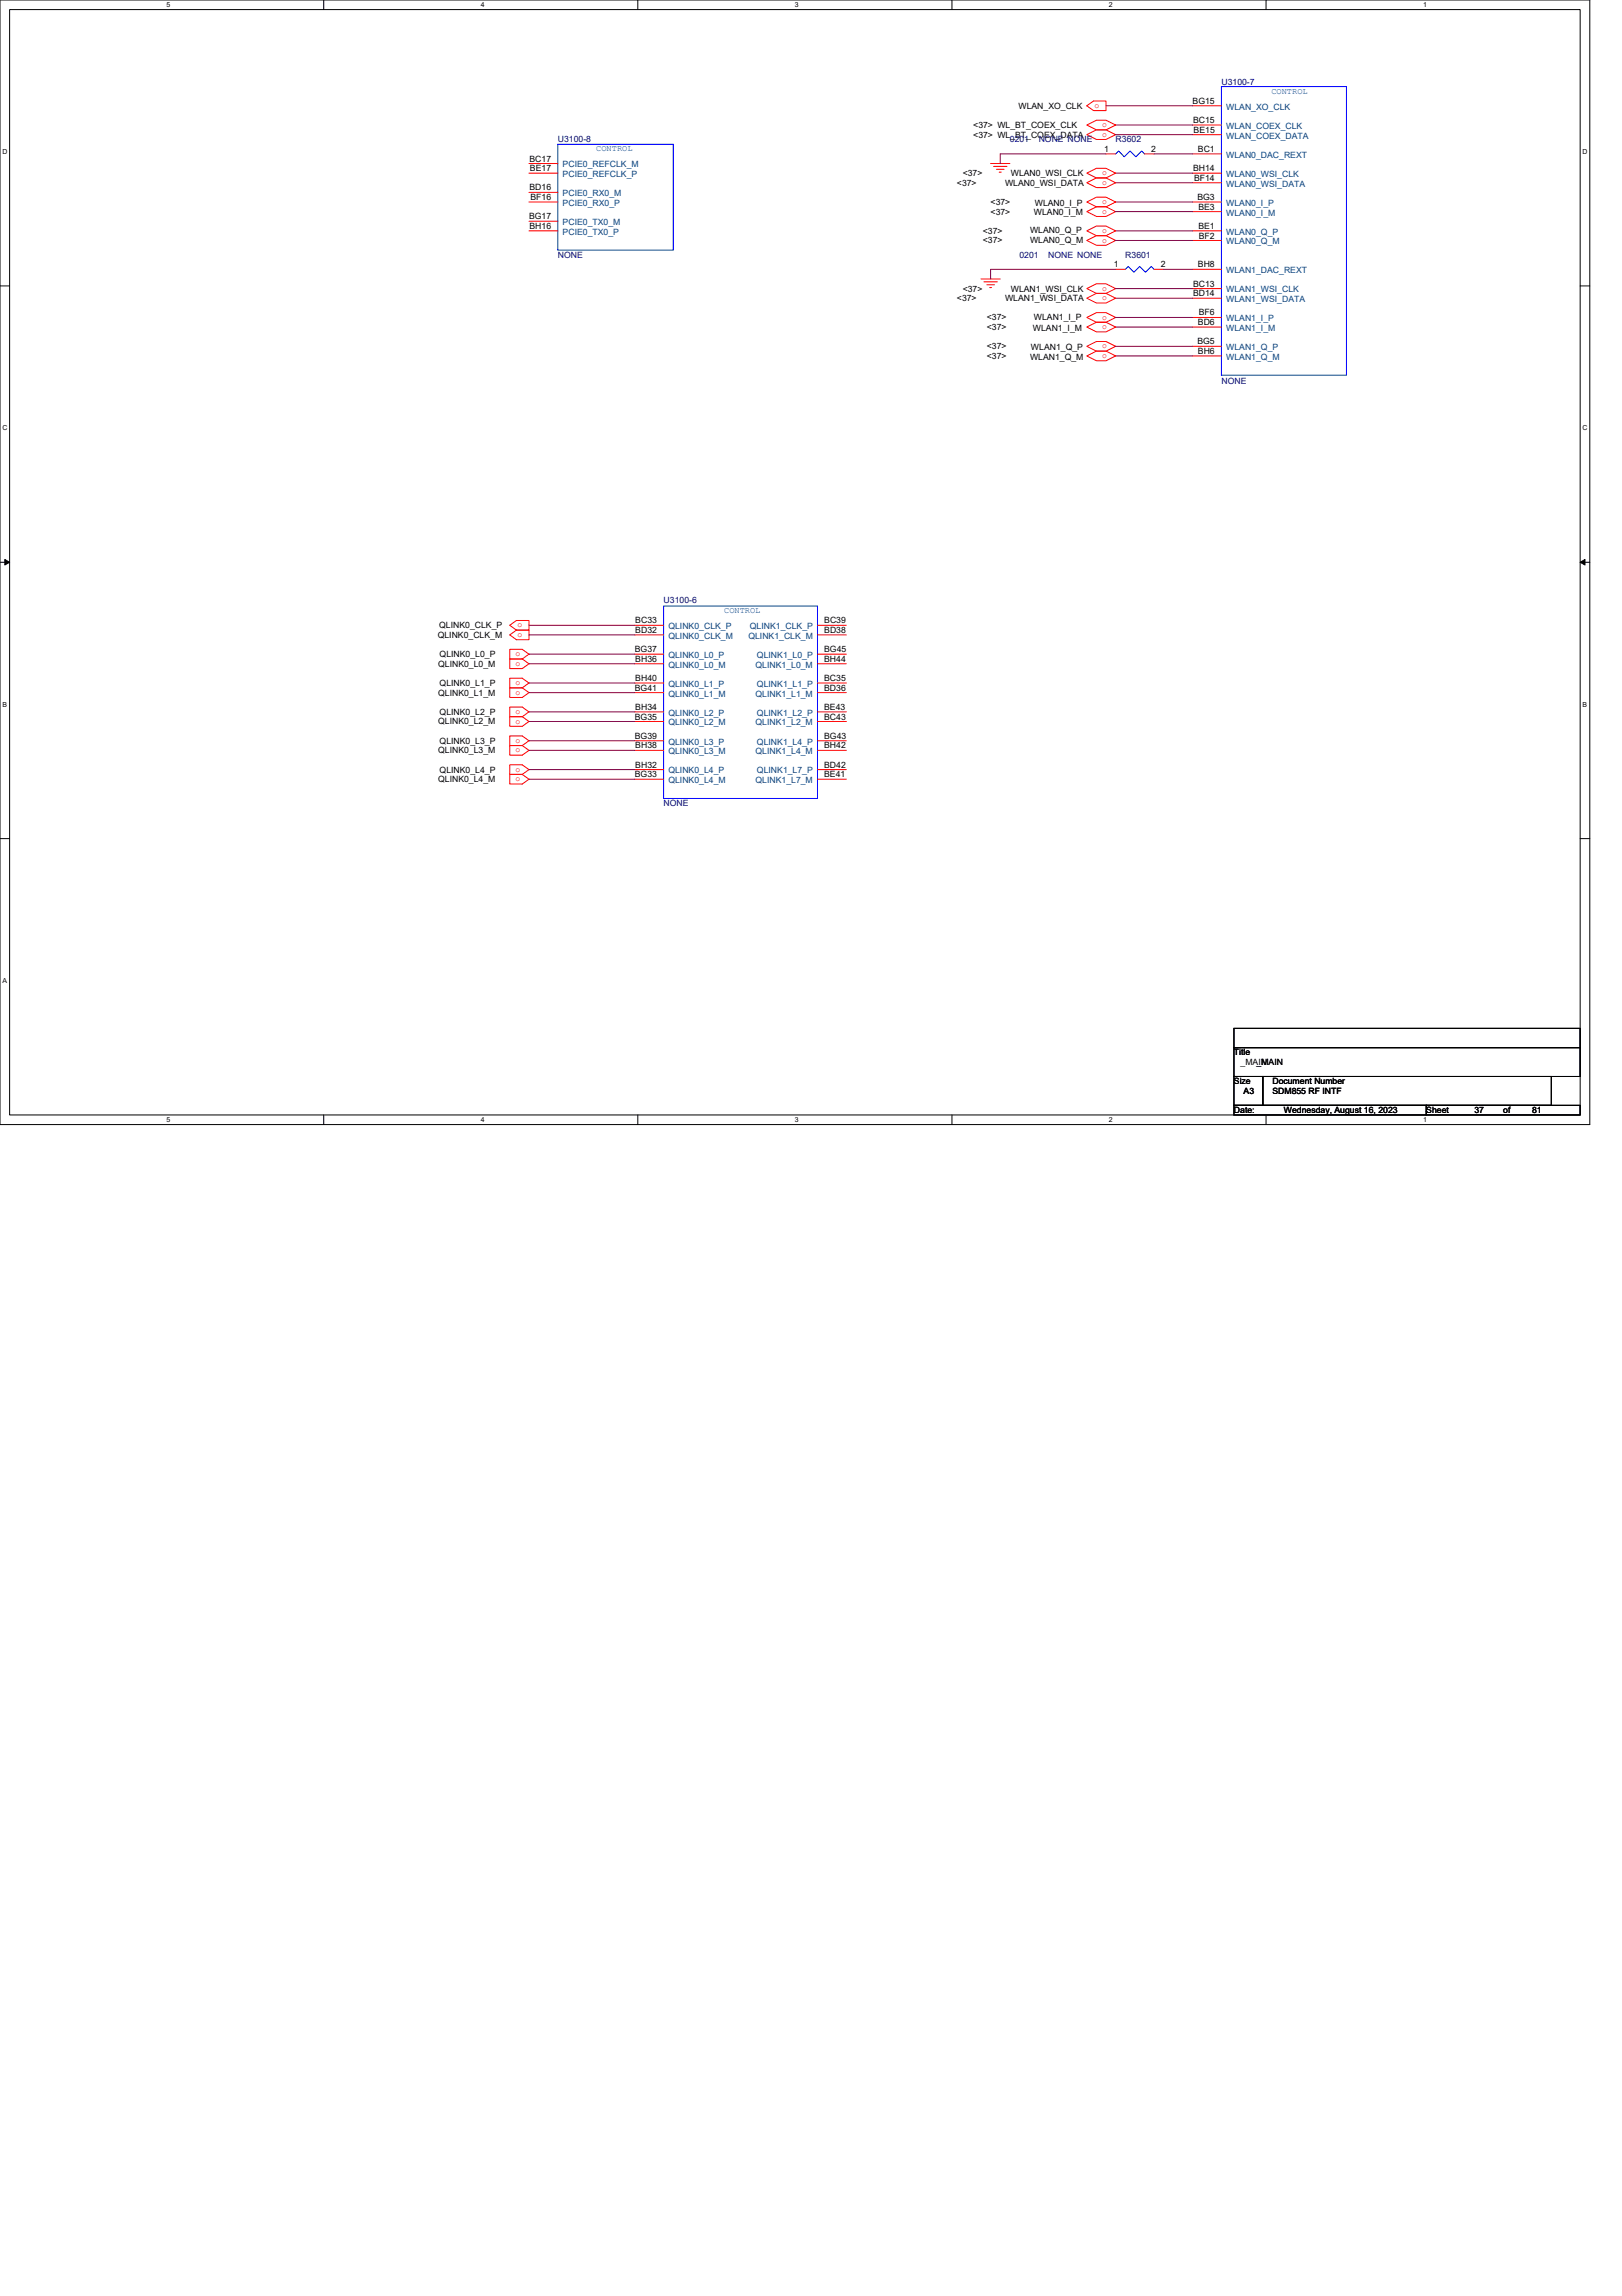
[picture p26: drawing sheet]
<svg xmlns="http://www.w3.org/2000/svg" width="210mm" height="297mm" viewBox="0 0 210 297" stroke-linecap="round" stroke-linejoin="round" font-family="sans-serif">
<defs><g id="words">
<g font-size="1.1" fill="#000080">
<text x="158.1" y="11">U3100-7</text>
<text x="72.2" y="18.4">U3100-8</text>
<text x="130.7" y="18.4">0201</text>
<text x="134.4" y="18.4">NONE NONE</text>
<text x="144.4" y="18.4">R3602</text>
<text x="72.2" y="33.4">NONE</text>
<text x="131.9" y="33.4">0201</text>
<text x="135.7" y="33.4">NONE NONE</text>
<text x="145.6" y="33.4">R3601</text>
<text x="158.1" y="49.7">NONE</text>
<text x="85.9" y="78">U3100-6</text>
<text x="85.9" y="104.3">NONE</text>
</g>
<g font-size="1.1">
<text x="126" y="16.6">&lt;37&gt; WL_BT_COEX_CLK</text>
<text x="126" y="17.8">&lt;37&gt; WL_BT_COEX_DATA</text>
<text x="131.8" y="14.1">WLAN_XO_CLK</text>
<text x="154.3" y="13.4">BG15</text>
<text x="154.4" y="15.9">BC15</text>
<text x="154.5" y="17.2">BE15</text>
<text x="68.5" y="20.9">BC17</text>
<text x="68.6" y="22.1">BE17</text>
<text x="124.6" y="22.8">&lt;37&gt;</text>
<text x="130.8" y="22.8">WLAN0_WSI_CLK</text>
<text x="142.9" y="19.7">1</text>
<text x="149" y="19.7">2</text>
<text x="154.4" y="22.1">BH14</text>
<text x="154.5" y="23.4">BF14</text>
<text x="155" y="19.7">BC1</text>
<text x="68.5" y="28.4">BG17</text>
<text x="68.5" y="24.6">BD16</text>
<text x="68.5" y="29.6">BH16</text>
<text x="68.6" y="25.9">BF16</text>
<text x="123.8" y="24">&lt;37&gt;</text>
<text x="128.2" y="27.8">&lt;37&gt;</text>
<text x="128.2" y="26.5">&lt;37&gt;</text>
<text x="130.1" y="24">WLAN0_WSI_DATA</text>
<text x="133.8" y="27.8">WLAN0_I_M</text>
<text x="133.9" y="26.6">WLAN0_I_P</text>
<text x="155" y="25.9">BG3</text>
<text x="155.1" y="27.1">BE3</text>
<text x="155.1" y="29.6">BE1</text>
<text x="127.2" y="30.2">&lt;37&gt;</text>
<text x="127.2" y="31.5">&lt;37&gt;</text>
<text x="133.3" y="30.1">WLAN0_Q_P</text>
<text x="133.3" y="31.5">WLAN0_Q_M</text>
<text x="144.1" y="34.6">1</text>
<text x="150.2" y="34.6">2</text>
<text x="155" y="34.6">BH8</text>
<text x="155.1" y="30.9">BF2</text>
<text x="123.8" y="39">&lt;37&gt;</text>
<text x="124.6" y="37.7">&lt;37&gt;</text>
<text x="127.7" y="41.5">&lt;37&gt;</text>
<text x="130.1" y="39">WLAN1_WSI_DATA</text>
<text x="130.8" y="37.7">WLAN1_WSI_CLK</text>
<text x="133.8" y="41.5">WLAN1_I_P</text>
<text x="154.4" y="37.1">BC13</text>
<text x="154.4" y="38.3">BD14</text>
<text x="155.1" y="40.8">BF6</text>
<text x="127.7" y="46.4">&lt;37&gt;</text>
<text x="127.7" y="42.7">&lt;37&gt;</text>
<text x="127.7" y="45.2">&lt;37&gt;</text>
<text x="133.3" y="46.6">WLAN1_Q_M</text>
<text x="133.4" y="45.3">WLAN1_Q_P</text>
<text x="133.7" y="42.8">WLAN1_I_M</text>
<text x="155" y="44.5">BG5</text>
<text x="155" y="42.1">BD6</text>
<text x="155" y="45.8">BH6</text>
<text x="56.6" y="82.5">QLINK0_CLK_M</text>
<text x="56.8" y="81.3">QLINK0_CLK_P</text>
<text x="82.2" y="81.9">BD32</text>
<text x="82.2" y="80.6">BC33</text>
<text x="106.7" y="80.6">BC39</text>
<text x="106.7" y="81.9">BD38</text>
<text x="56.7" y="86.3">QLINK0_L0_M</text>
<text x="56.7" y="90">QLINK0_L1_M</text>
<text x="56.9" y="85">QLINK0_L0_P</text>
<text x="56.9" y="88.7">QLINK0_L1_P</text>
<text x="82.2" y="84.4">BG37</text>
<text x="82.2" y="89.4">BG41</text>
<text x="82.2" y="85.6">BH36</text>
<text x="82.2" y="88.1">BH40</text>
<text x="106.7" y="85.6">BH44</text>
<text x="106.7" y="84.4">BG45</text>
<text x="106.7" y="89.4">BD36</text>
<text x="106.7" y="88.1">BC35</text>
<text x="56.7" y="93.7">QLINK0_L2_M</text>
<text x="56.9" y="92.5">QLINK0_L2_P</text>
<text x="82.2" y="93.1">BG35</text>
<text x="82.2" y="95.6">BG39</text>
<text x="82.2" y="91.8">BH34</text>
<text x="106.7" y="93.1">BC43</text>
<text x="106.7" y="91.8">BE43</text>
<text x="106.7" y="95.6">BG43</text>
<text x="56.7" y="101.2">QLINK0_L4_M</text>
<text x="56.7" y="97.5">QLINK0_L3_M</text>
<text x="56.9" y="99.9">QLINK0_L4_P</text>
<text x="56.9" y="96.2">QLINK0_L3_P</text>
<text x="82.2" y="100.6">BG33</text>
<text x="82.2" y="96.8">BH38</text>
<text x="82.2" y="99.3">BH32</text>
<text x="106.7" y="96.8">BH42</text>
<text x="106.7" y="100.6">BE41</text>
<text x="106.7" y="99.3">BD42</text>
<text x="159.7" y="136.5">Title</text>
<text x="160.5" y="137.8">_MAIN</text>
<text x="162.6" y="137.8">_MAIN</text>
<text x="159.7" y="140.3">Size</text>
<text x="160.9" y="141.5">A3</text>
<text x="164.7" y="140.3">Document Number</text>
<text x="164.7" y="141.5">SDM855 RF INTF</text>
<text x="159.7" y="144">Date:</text>
<text x="166.2" y="144">Wednesday, August 16, 2023</text>
<text x="184.6" y="144">Sheet</text>
<text x="190.8" y="144">37</text>
<text x="194.5" y="144">of</text>
<text x="198.3" y="144">81</text>
</g>
<g font-size="1.1" fill="#f00">
<text x="141.6" y="14">o</text>
<text x="142.6" y="16.4">o</text>
<text x="142.6" y="17.7">o</text>
<text x="142.6" y="22.7">o</text>
<text x="142.6" y="23.9">o</text>
<text x="142.6" y="27.6">o</text>
<text x="142.6" y="26.4">o</text>
<text x="142.6" y="30.1">o</text>
<text x="142.6" y="31.4">o</text>
<text x="142.6" y="41.3">o</text>
<text x="142.6" y="37.6">o</text>
<text x="142.6" y="38.8">o</text>
<text x="142.6" y="46.3">o</text>
<text x="142.6" y="42.6">o</text>
<text x="142.6" y="45.1">o</text>
<text x="67" y="81.2">o</text>
<text x="67" y="82.4">o</text>
<text x="66.7" y="84.9">o</text>
<text x="66.7" y="86.1">o</text>
<text x="66.7" y="88.6">o</text>
<text x="66.7" y="89.9">o</text>
<text x="66.7" y="92.4">o</text>
<text x="66.7" y="93.6">o</text>
<text x="66.7" y="99.8">o</text>
<text x="66.7" y="101.1">o</text>
<text x="66.7" y="96.1">o</text>
<text x="66.7" y="97.3">o</text>
</g>
<g font-size="1.1" fill="#004080">
<text x="158.7" y="16.7">WLAN_COEX_CLK</text>
<text x="158.7" y="17.9">WLAN_COEX_DATA</text>
<text x="158.7" y="14.2">WLAN_XO_CLK</text>
<text x="72.8" y="21.7">PCIE0_REFCLK_M</text>
<text x="72.8" y="22.9">PCIE0_REFCLK_P</text>
<text x="158.7" y="20.4">WLAN0_DAC_REXT</text>
<text x="158.7" y="22.9">WLAN0_WSI_CLK</text>
<text x="72.8" y="25.4">PCIE0_RX0_M</text>
<text x="72.8" y="26.6">PCIE0_RX0_P</text>
<text x="72.8" y="29.1">PCIE0_TX0_M</text>
<text x="158.7" y="27.9">WLAN0_I_M</text>
<text x="158.7" y="26.6">WLAN0_I_P</text>
<text x="158.7" y="24.1">WLAN0_WSI_DATA</text>
<text x="72.8" y="30.4">PCIE0_TX0_P</text>
<text x="158.7" y="31.6">WLAN0_Q_M</text>
<text x="158.7" y="30.4">WLAN0_Q_P</text>
<text x="158.7" y="35.3">WLAN1_DAC_REXT</text>
<text x="158.7" y="41.6">WLAN1_I_P</text>
<text x="158.7" y="37.8">WLAN1_WSI_CLK</text>
<text x="158.7" y="39.1">WLAN1_WSI_DATA</text>
<text x="158.7" y="42.8">WLAN1_I_M</text>
<text x="158.7" y="46.5">WLAN1_Q_M</text>
<text x="158.7" y="45.3">WLAN1_Q_P</text>
<text x="86.5" y="82.6">QLINK0_CLK_M</text>
<text x="86.5" y="81.4">QLINK0_CLK_P</text>
<text x="96.8" y="82.6">QLINK1_CLK_M</text>
<text x="97" y="81.4">QLINK1_CLK_P</text>
<text x="86.5" y="86.4">QLINK0_L0_M</text>
<text x="86.5" y="85.1">QLINK0_L0_P</text>
<text x="86.5" y="88.9">QLINK0_L1_P</text>
<text x="97.8" y="86.4">QLINK1_L0_M</text>
<text x="98" y="85.1">QLINK1_L0_P</text>
<text x="98" y="88.9">QLINK1_L1_P</text>
<text x="86.5" y="90.1">QLINK0_L1_M</text>
<text x="86.5" y="93.8">QLINK0_L2_M</text>
<text x="86.5" y="92.6">QLINK0_L2_P</text>
<text x="97.8" y="90.1">QLINK1_L1_M</text>
<text x="97.8" y="93.8">QLINK1_L2_M</text>
<text x="98" y="92.6">QLINK1_L2_P</text>
<text x="86.5" y="97.6">QLINK0_L3_M</text>
<text x="86.5" y="96.3">QLINK0_L3_P</text>
<text x="86.5" y="101.3">QLINK0_L4_M</text>
<text x="86.5" y="100.1">QLINK0_L4_P</text>
<text x="97.8" y="97.6">QLINK1_L4_M</text>
<text x="97.8" y="101.3">QLINK1_L7_M</text>
<text x="98" y="96.3">QLINK1_L4_P</text>
<text x="98" y="100.1">QLINK1_L7_P</text>
</g>
<g font-size="1.1" fill="#00f">
<text x="164.5" y="12.2">CONTROL</text>
<text x="77.2" y="19.6">CONTROL</text>
<text x="93.7" y="79.3">CONTROL</text>
</g>
<g font-size=".9">
<text x="21.6" y=".9">5</text>
<text x="62.2" y=".9">4</text>
<text x="102.9" y=".9">3</text>
<text x="143.5" y=".9">2</text>
<text x="184.2" y=".9">1</text>
<text x=".3" y="19.9">D</text>
<text x="204.8" y="19.9">D</text>
<text x=".3" y="55.7">C</text>
<text x="204.8" y="55.7">C</text>
<text x=".3" y="91.4">B</text>
<text x="204.8" y="91.4">B</text>
<text x=".3" y="127.2">A</text>
<text x="21.6" y="145.2">5</text>
<text x="62.2" y="145.2">4</text>
<text x="102.9" y="145.2">3</text>
<text x="143.5" y="145.2">2</text>
<text x="184.2" y="145.2">1</text>
</g>
</g></defs>
<path d="M0 0h205.7v145.5h-205.7zM1.2 1.2h203.3v143h-203.3z" fill="none" stroke="#000" stroke-width=".13"/>
<g fill="#fff">
<path d="M21.6 .1h.5v1h-.5z"/>
<path d="M21.6 144.4h.5v1h-.5z"/>
</g>
<path d="M41.9 0v1.2M41.9 144.2v1.3" fill="none" stroke="#000" stroke-width=".13"/>
<g fill="#fff">
<path d="M62.2 .1h.5v1h-.5z"/>
<path d="M62.2 144.4h.5v1h-.5z"/>
</g>
<path d="M82.5 0v1.2M82.5 144.2v1.3" fill="none" stroke="#000" stroke-width=".13"/>
<g fill="#fff">
<path d="M102.9 .1h.5v1h-.5z"/>
<path d="M102.9 144.4h.5v1h-.5z"/>
</g>
<path d="M123.2 0v1.2M123.2 144.2v1.3" fill="none" stroke="#000" stroke-width=".13"/>
<g fill="#fff">
<path d="M143.5 .1h.5v1h-.5z"/>
<path d="M143.5 144.4h.5v1h-.5z"/>
</g>
<path d="M163.8 0v1.2M163.8 144.2v1.3" fill="none" stroke="#000" stroke-width=".13"/>
<g fill="#fff">
<path d="M184.2 .1h.5v1h-.5z"/>
<path d="M184.2 144.4h.5v1h-.5z"/>
<path d="M.3 19.1h.7v1h-.7z"/>
<path d="M204.8 19.1h.6v1h-.6z"/>
<path d="M.3 54.9h.7v1h-.7z"/>
<path d="M204.8 54.9h.6v1h-.6z"/>
</g>
<path d="M0 37h1.2M204.5 37h1.2" fill="none" stroke="#000" stroke-width=".13"/>
<g fill="#fff">
<path d="M.3 90.6h.6v1h-.6z"/>
<path d="M204.8 90.6h.6v1h-.6z"/>
</g>
<path d="M0 72.7h1.2M.6 72.4l.6 .3-.6 .4zM204.5 72.7l.6-.3v.7zM204.5 72.7h1.2" fill="none" stroke="#000" stroke-width=".13"/>
<path d="M.6 72.4l.6 .3-.6 .4zM204.5 72.7l.6-.3v.7z" fill="#000"/>
<path d="M.3 126.4h.6v1h-.6z" fill="#fff"/>
<path d="M0 108.5h1.2M204.5 108.5h1.2M159.7 133h44.8v2.5h-44.8zM159.7 135.5h44.8v3.8h-44.8zM159.7 139.3h3.7v3.7h-3.7zM163.4 139.3h37.4v3.7h-37.4zM159.7 143h24.9v1.2h-24.9zM184.6 143h19.9v1.2h-19.9z" fill="none" stroke="#000" stroke-width=".13"/>
<g fill="none" stroke="#f00" stroke-width=".13">
<path d="M140.6 13.7l.9-.6h1.6v1.2h-1.6zM140.6 16.2l1.3-.6h1.2l1.3 .6-1.3 .6h-1.2zM140.6 17.4l1.3-.6h1.2l1.3 .6-1.3 .6h-1.2zM143.1 19.9h1.3M148.1 19.9h1.3M154.3 19.9h3.8M154.3 16.2h3.8M154.3 17.4h3.8M154.3 13.7h3.8M68.5 21.2h3.7M68.5 22.4h3.7M68.5 24.9h3.7"/>
<path d="M68.5 26.1h3.7M68.5 28.6h3.7M68.5 29.9h3.7M127 36.1h2.4M127.3 36.5h1.8M127.7 36.8h1M128.1 37.2h.2M128.2 21.2h2.5M128.6 21.5h1.7M128.9 21.9h1M129.3 22.3h.3M140.6 29.9l1.3-.7h1.2l1.3 .7-1.3 .6h-1.2z"/>
<path d="M140.6 31.1l1.3-.6h1.2l1.3 .6-1.3 .6h-1.2zM140.6 27.4l1.3-.6h1.2l1.3 .6-1.3 .6h-1.2zM140.6 26.1l1.3-.6h1.2l1.3 .6-1.3 .7h-1.2zM140.6 22.4l1.3-.6h1.2l1.3 .6-1.3 .6h-1.2zM140.6 23.6l1.3-.6h1.2l1.3 .6-1.3 .7h-1.2zM140.6 37.3l1.3-.6h1.2l1.3 .6-1.3 .7h-1.2zM140.6 38.6l1.3-.6h1.2l1.3 .6-1.3 .6h-1.2zM144.4 34.8h1.2M149.4 34.8h1.2M154.3 27.4h3.8M154.3 26.1h3.8M154.3 31.1h3.8"/>
<path d="M154.3 29.9h3.8M154.3 22.4h3.8M154.3 23.6h3.8M154.3 34.8h3.8M154.3 37.3h3.8M154.3 38.6h3.8M140.6 46l1.3-.6h1.2l1.3 .6-1.3 .7h-1.2zM140.6 42.3l1.3-.6h1.2l1.3 .6-1.3 .6h-1.2zM140.6 44.8l1.3-.6h1.2l1.3 .6-1.3 .6h-1.2zM140.6 41.1l1.3-.7h1.2l1.3 .7-1.3 .6h-1.2zM154.3 42.3h3.8M154.3 41.1h3.8"/>
<path d="M154.3 46h3.8M154.3 44.8h3.8M66 80.9l.8-.6h1.7v1.2h-1.7zM66 82.1l.8-.6h1.7v1.3h-1.7zM66 84h1.6l.9 .6-.9 .7h-1.6zM66 85.3h1.6l.9 .6-.9 .6h-1.6zM66 87.7h1.6l.9 .7-.9 .6h-1.6zM66 89h1.6l.9 .6-.9 .6h-1.6zM66 91.5h1.6l.9 .6-.9 .6h-1.6zM66 92.7h1.6l.9 .6-.9 .7h-1.6zM66 98.9h1.6l.9 .7-.9 .6h-1.6zM66 95.2h1.6l.9 .6-.9 .7h-1.6z"/>
<path d="M66 96.5h1.6l.9 .6-.9 .6h-1.6zM82.1 82.1h3.8M82.1 80.9h3.8M82.1 85.9h3.8M82.1 84.6h3.8M82.1 89.6h3.8M82.1 88.4h3.8M82.1 93.3h3.8M82.1 92.1h3.8M82.1 97.1h3.8M82.1 95.8h3.8M82.1 99.6h3.8"/>
<path d="M105.8 80.9h3.7M105.8 82.1h3.7M105.8 85.9h3.7M105.8 84.6h3.7M105.8 89.6h3.7M105.8 88.4h3.7M105.8 93.3h3.7M105.8 92.1h3.7M105.8 97.1h3.7M105.8 95.8h3.7M105.8 99.6h3.7M66 100.2h1.6l.9 .6-.9 .6h-1.6z"/>
<path d="M82.1 100.8h3.8M105.8 100.8h3.7"/>
</g>
<path d="M72.2 18.7h14.9v13.7h-14.9zM144.4 19.9l.3-.4 .8 .8 .7-.8 .8 .8 .7-.8 .4 .4M158.1 11.2h16.1v37.3h-16.1zM145.6 34.8l.4-.3 .7 .7 .8-.7 .7 .7 .8-.7 .4 .3M85.9 78.4h19.9v24.9h-19.9z" fill="none" stroke="#00f" stroke-width=".13"/>
<g fill="none" stroke="#800040" stroke-width=".13">
<path d="M143.1 19.9h-13.7v1.3M143.1 13.7h11.2M144.4 16.2h9.9M144.4 17.4h9.9M149.4 19.9h4.9M144.4 26.1h9.9M144.4 29.9h9.9M144.4 31.1h9.9M144.4 22.4h9.9M144.4 38.6h9.9M144.4 34.8h-16.2v1.3M144.4 27.4h9.9"/>
<path d="M144.4 23.6h9.9M144.4 37.3h9.9M150.6 34.8h3.7M144.4 41.1h9.9M144.4 44.8h9.9M144.4 42.3h9.9M144.4 46h9.9M68.5 92.1h13.6M68.5 93.3h13.6M68.5 99.6h13.6M68.5 80.9h13.6M68.5 82.1h13.6"/>
<path d="M68.5 84.6h13.6M68.5 85.9h13.6M68.5 88.4h13.6M68.5 89.6h13.6M68.5 95.8h13.6M68.5 97.1h13.6M68.5 100.8h13.6"/>
</g>
<use href="#words"/>
</svg>
